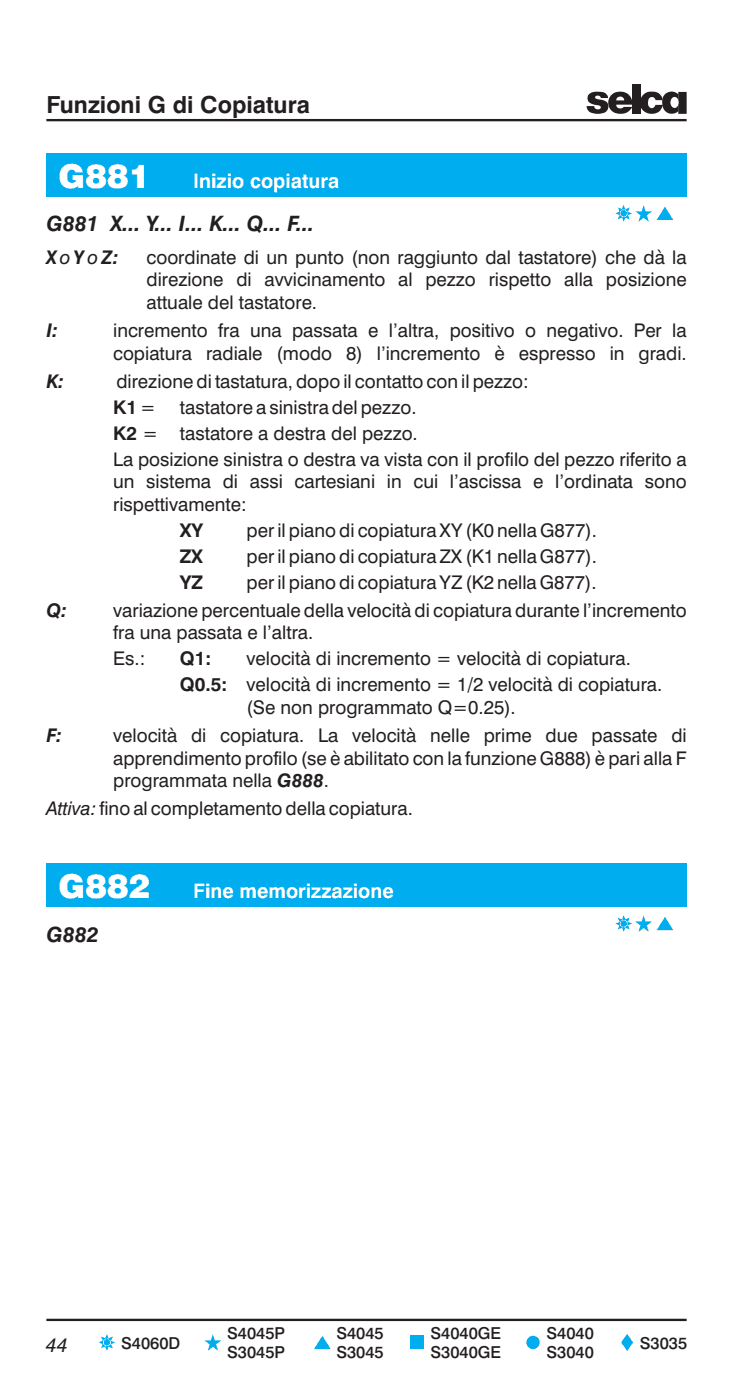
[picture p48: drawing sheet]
<svg xmlns="http://www.w3.org/2000/svg" width="110mm" height="210mm" viewBox="0 0 110 210" stroke-linecap="round" stroke-linejoin="round" font-family="sans-serif">
<defs><g id="words">
<g font-size="4.9" fill="#fff">
<text x="8.8" y="28.2">G881</text>
<text x="8.8" y="134.7">G882</text>
</g>
<text font-size="3.5" fill="#231f20" x="7" y="17">Funzioni G di Copiatura</text>
<g font-size="3.2" fill="#231f20">
<text x="7" y="34.7">G881 X... Y... I... K... Q... F...</text>
<text x="7" y="141.3">G882</text>
</g>
<g font-size="3" fill="#fff">
<text x="29" y="28.1">Inizio copiatura</text>
<text x="29" y="134.7">Fine memorizzazione</text>
</g>
<text font-size="3" fill="#231f20" x="6.9" y="202.9">44</text>
<g font-size="2.8" fill="#231f20">
<text x="7" y="39.6">XoYoZ:</text>
<text x="22" y="39.6">coordinate di un punto (non raggiunto dal tastatore) che dà la</text>
<text x="22" y="43">direzione di avvicinamento al pezzo rispetto alla posizione</text>
<text x="22" y="46.3">attuale del tastatore.</text>
<text x="7" y="50.6">I:</text>
<text x="17" y="50.6">incremento fra una passata e l’altra, positivo o negativo. Per la</text>
<text x="17" y="54">copiatura</text>
<text x="30.9" y="54">radiale</text>
<text x="41.5" y="54">(modo</text>
<text x="51.9" y="54">8)</text>
<text x="56.5" y="54">l’incremento</text>
<text x="74.1" y="54">è</text>
<text x="77.8" y="54">espresso</text>
<text x="91.4" y="54">in</text>
<text x="95.7" y="54">gradi.</text>
<text x="7" y="58.2">K:</text>
<text x="17.4" y="58.2">direzioneditastatura,dopoilcontattoconilpezzo:</text>
<text x="17" y="62.1">K1 =</text>
<text x="17" y="66">K2 =</text>
<text x="27" y="62.1">tastatoreasinistradelpezzo.</text>
<text x="27" y="66">tastatore a destra del pezzo.</text>
<text x="17" y="69.9">La posizione sinistra o destra va vista con il profilo del pezzo riferito a</text>
<text x="17" y="73.2">un sistema di assi cartesiani in cui l’ascissa e l’ordinata sono</text>
<text x="17" y="76.6">rispettivamente:</text>
<text x="27" y="80.5">XY</text>
<text x="37" y="80.5">perilpianodicopiaturaXY(K0nellaG877).</text>
<text x="27" y="84.4">ZX</text>
<text x="27" y="88.3">YZ</text>
<text x="37" y="84.4">perilpianodicopiaturaZX(K1nellaG877).</text>
<text x="37" y="88.3">perilpianodicopiaturaYZ(K2nellaG877).</text>
<text x="7" y="92.5">Q:</text>
<text x="17" y="92.5">variazionepercentualedellavelocitàdicopiaturadurantel’incremento</text>
<text x="17" y="95.9">fra una passata e l’altra.</text>
<text x="17" y="99.8">Es.:</text>
<text x="27" y="99.8">Q1:</text>
<text x="37" y="99.8">velocità di incremento = velocità di copiatura.</text>
<text x="27" y="103.7">Q0.5:</text>
<text x="37" y="103.7">velocità di incremento = 1/2 velocità di copiatura.</text>
<text x="37" y="107.1">(Se non programmato Q=0.25).</text>
<text x="7" y="111.3">F:</text>
<text x="17" y="111.3">velocità</text>
<text x="28.7" y="111.3">di</text>
<text x="33" y="111.3">copiatura.</text>
<text x="47.7" y="111.3">La</text>
<text x="52.8" y="111.3">velocità</text>
<text x="64.5" y="111.3">nelle</text>
<text x="72.5" y="111.3">prime</text>
<text x="81.8" y="111.3">due</text>
<text x="88.7" y="111.3">passate</text>
<text x="100.7" y="111.3">di</text>
<text x="17" y="114.7">apprendimento profilo (se è abilitato con la funzione G888) è pari alla F</text>
<text x="17" y="118.1">programmata nella G888.</text>
<text x="7" y="122.3">Attiva:finoalcompletamentodellacopiatura.</text>
</g>
<g font-size="2.5" fill="#231f20">
<text x="18.2" y="202.4">S4060D</text>
<text x="34.1" y="200.8">S4045P</text>
<text x="34.1" y="203.8">S3045P</text>
<text x="50.4" y="200.8">S4045</text>
<text x="50.4" y="203.8">S3045</text>
<text x="64.5" y="200.8">S4040GE</text>
<text x="64.5" y="203.8">S3040GE</text>
<text x="81.9" y="200.8">S4040</text>
<text x="81.9" y="203.8">S3040</text>
<text x="95.9" y="202.4">S3035</text>
</g>
</g></defs>
<path d="M7 198h96" fill="none" stroke="#231f20" stroke-width=".35"/>
<g fill="#00aeef">
<path d="M94 200.1l.9 1.3-.9 1.3-.9-1.3z" fill-rule="evenodd"/>
<path d="M48.3 200.4l1.3 2h-2.5z" fill-rule="evenodd"/>
<path d="M15.1 200.5l2.2 .9-2.2 .9 .9-2.1 .9 2.1-2.1-.9 2.1-.9-.9 2.2z" fill-rule="evenodd"/>
<circle cx="79.9" cy="201.4" r="1"/>
</g>
<g fill="#00aeef">
<path d="M30.7 201.1h.9l.3-.9 .3 .9h1l-.8 .6 .3 1-.8-.6-.8 .6 .3-1z"/>
<path d="M61.5 200.4h2v2h-2z"/>
</g>
<path d="M7 18h96" fill="none" stroke="#231f20" stroke-width=".35"/>
<path d="M94.8 12.7h1.2v4.4h-1.2z" fill="#231f20"/>
<g fill="#231f20">
<path d="M91.6 14.4a1.73 1.73 0 0 0-.1 2.1 1.73 1.73 0 0 0 2.1 .5 1.81 1.81 0 0 0 1.2-1h-1.3a.62 .62 0 0 1-.7 .3 .62 .62 0 0 1-.4-.6h2.4a1.84 1.84 0 0 0-1.1-1.9 1.84 1.84 0 0 0-2.1 .6zM92.5 14.7a.6 .6 0 0 1 .6-.2 .6 .6 0 0 1 .5 .6h-1.2z" fill-rule="evenodd"/>
<path d="M88.3 14.2a2.37 2.37 0 0 1 2.7 0l.2 .5h-1.1l-.1-.1a.46 .46 0 0 0-.8 0l.3 .3a1.63 1.63 0 0 1 1.7 .8 1.13 1.13 0 0 1-1.2 1.4 1.76 1.76 0 0 1-2-.8v-.4h1.1a.55 .55 0 0 0 .3 .5 .55 .55 0 0 0 .6-.1l.1-.2-.2-.2-1-.2a.92 .92 0 0 1-.6-1.5z" fill-rule="evenodd"/>
<path d="M96.4 14.3a1.81 1.81 0 0 1 2.9 .4v.3h-1a.58 .58 0 0 0-.7-.4 .58 .58 0 0 0-.4 .7 .66 .66 0 0 0 .7 .9l.4-.5h1.1a1.72 1.72 0 0 1-2.5 1.2 1.72 1.72 0 0 1-.5-2.6z" fill-rule="evenodd"/>
<path d="M101.7 13.8h1.3v3.3h-1.3z" fill-rule="evenodd"/>
<path d="M99.7 14.1a1.46 1.46 0 0 1 2 .1v.9a.62 .62 0 0 0-.8-.5 .62 .62 0 0 0-.4 .8 .62 .62 0 0 0 .5 .8 .62 .62 0 0 0 .7-.5v1a1.48 1.48 0 0 1-1.7 .2 1.48 1.48 0 0 1-.7-1.6v-.5z" fill-rule="evenodd"/>
</g>
<g fill="#00aeef">
<path d="M7 23h96v6.5h-96z"/>
<path d="M95.3 31.7h.9l.3-.9 .3 .9h1l-.8 .6 .3 1-.8-.6-.8 .6 .3-1z"/>
<path d="M7 129.6h96v6.5h-96z"/>
<path d="M95.3 138.3h.9l.3-1 .3 1h1l-.8 .6 .3 .9-.8-.6-.8 .6 .3-.9z"/>
</g>
<g fill="#00aeef">
<path d="M92.6 31.1l2.2 .9-2.2 .9 .9-2.1 .9 2.1-2.1-.9 2.1-.9-.9 2.2z" fill-rule="evenodd"/>
<path d="M99.7 31l1.3 2h-2.5z" fill-rule="evenodd"/>
<path d="M92.6 137.7l2.2 .9-2.2 .8 .9-2.1 .9 2.1-2.1-.8 2.1-.9-.9 2.1z" fill-rule="evenodd"/>
<path d="M99.7 137.6l1.3 2h-2.5z" fill-rule="evenodd"/>
</g>
<use href="#words"/>
</svg>
